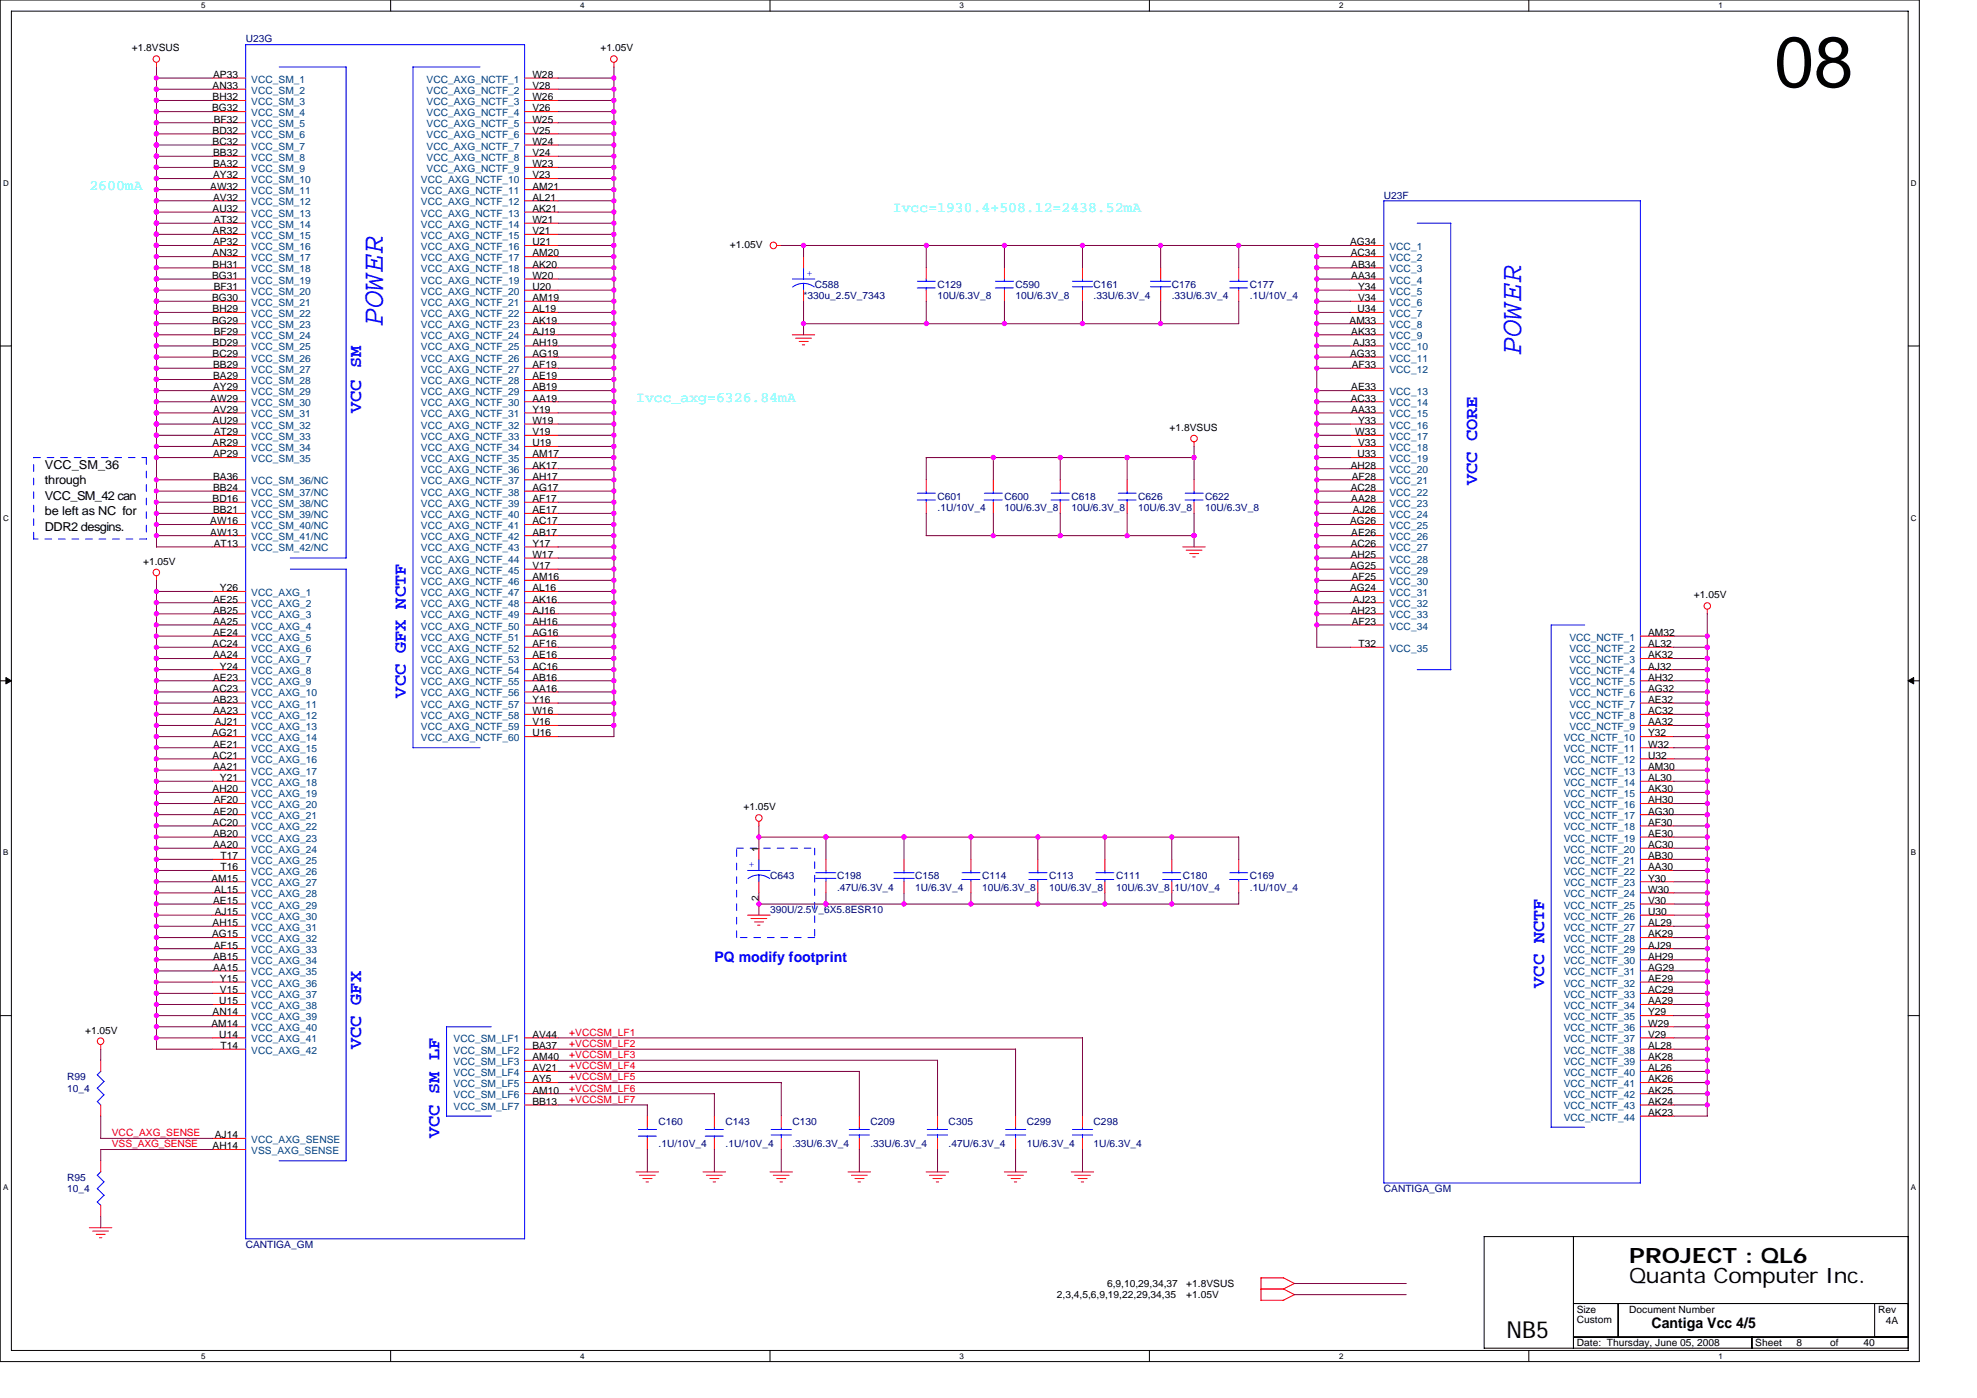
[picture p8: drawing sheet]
<svg xmlns="http://www.w3.org/2000/svg" width="297mm" height="210mm" viewBox="0 0 297 210" stroke-linecap="round" stroke-linejoin="round" font-family="sans-serif">
<defs><g id="words">
<text font-size="10.7" x="266.6" y="13.1">08</text>
<g font-size="4.5" fill="#00f">
<text x="57.5" y="48.9" transform="rotate(-90 57.5 48.9)">POWER</text>
<text x="228.5" y="53.3" transform="rotate(-90 228.5 53.3)">POWER</text>
</g>
<text font-size="3.5" x="226.4" y="200.9">NB5</text>
<g font-size="3.2">
<text x="244.8" y="189.8">PROJECT : QL6</text>
<text x="244.8" y="192.8">Quanta Computer Inc.</text>
</g>
<g font-size="2.7" fill="#00f">
<text x="54.3" y="62" transform="rotate(-90 54.3 62)">VCC SM</text>
<text x="221.9" y="72.9" transform="rotate(-90 221.9 72.9)">VCC CORE</text>
<text x="61" y="104.8" transform="rotate(-90 61 104.8)">VCC GFX NCTF</text>
<text x="232" y="148.4" transform="rotate(-90 232 148.4)">VCC NCTF</text>
<text x="54.3" y="157.6" transform="rotate(-90 54.3 157.6)">VCC GFX</text>
<text x="66" y="171" transform="rotate(-90 66 171)">VCC SM LF</text>
</g>
<g font-size="2.2" fill="#0ff">
<text x="13.4" y="28.6">2600mA</text>
<text x="134.2" y="31.9">Ivcc=1930.4+508.12=2438.52mA</text>
<text x="95.6" y="60.4">Ivcc_axg=6326.84mA</text>
</g>
<text font-size="2.2" fill="#00f" x="107.3" y="144.5">PQ modify footprint</text>
<text font-size="2.2" x="248.1" y="199.5">Cantiga Vcc 4/5</text>
<g font-size="1.8">
<text x="6.7" y="70.4">VCC_SM_36</text>
<text x="6.7" y="72.7">through</text>
<text x="6.7" y="75">VCC_SM_42 can</text>
<text x="6.7" y="77.4">be left as NC for</text>
<text x="6.7" y="79.7">DDR2 desgins.</text>
</g>
<g font-size="1.5">
<text x="19.8" y="7.7">+1.8VSUS</text>
<text x="32" y="11.7">AP33</text>
<text x="80" y="11.7">W28</text>
<text x="90.2" y="7.7">+1.05V</text>
<text x="31.9" y="16.7">BG32</text>
<text x="31.9" y="13.4">AN33</text>
<text x="31.9" y="15.1">BH32</text>
<text x="80" y="13.4">V28</text>
<text x="80" y="15.1">W26</text>
<text x="80" y="16.7">V26</text>
<text x="31.9" y="20.1">BD32</text>
<text x="31.9" y="21.8">BC32</text>
<text x="32" y="23.5">BB32</text>
<text x="32.1" y="18.4">BF32</text>
<text x="80" y="18.4">W25</text>
<text x="80" y="20.1">V25</text>
<text x="80" y="21.8">W24</text>
<text x="80" y="23.5">V24</text>
<text x="31.6" y="28.5">AW32</text>
<text x="32" y="26.8">AY32</text>
<text x="32" y="25.1">BA32</text>
<text x="80" y="26.8">V23</text>
<text x="80" y="28.5">AM21</text>
<text x="80" y="25.1">W23</text>
<text x="31.9" y="31.8">AU32</text>
<text x="31.9" y="35.2">AR32</text>
<text x="32" y="30.1">AV32</text>
<text x="32.1" y="33.5">AT32</text>
<text x="80" y="30.1">AL21</text>
<text x="80" y="31.8">AK21</text>
<text x="80" y="33.5">W21</text>
<text x="80" y="35.2">V21</text>
<text x="31.9" y="41.9">BG31</text>
<text x="31.9" y="38.5">AN32</text>
<text x="31.9" y="40.2">BH31</text>
<text x="32" y="36.9">AP32</text>
<text x="80" y="36.9">U21</text>
<text x="80" y="38.5">AM20</text>
<text x="80" y="40.2">AK20</text>
<text x="80" y="41.9">W20</text>
<text x="109.7" y="37.2">+1.05V</text>
<text x="202.9" y="36.9">AG34</text>
<text x="202.9" y="38.5">AC34</text>
<text x="203" y="40.2">AB34</text>
<text x="203" y="41.9">AA34</text>
<text x="31.9" y="45.2">BG30</text>
<text x="31.9" y="46.9">BH29</text>
<text x="32.1" y="43.6">BF31</text>
<text x="80" y="43.6">U20</text>
<text x="80" y="45.2">AM19</text>
<text x="80" y="46.9">AL19</text>
<text x="204" y="46.9">U34</text>
<text x="204" y="43.6">Y34</text>
<text x="204" y="45.2">V34</text>
<text x="31.9" y="48.6">BG29</text>
<text x="31.9" y="51.9">BD29</text>
<text x="31.9" y="53.6">BC29</text>
<text x="32.1" y="50.3">BF29</text>
<text x="80" y="48.6">AK19</text>
<text x="80" y="50.3">AJ19</text>
<text x="80" y="51.9">AH19</text>
<text x="80" y="53.6">AG19</text>
<text x="202.8" y="48.6">AM33</text>
<text x="202.9" y="53.6">AG33</text>
<text x="203" y="50.3">AK33</text>
<text x="203.3" y="51.9">AJ33</text>
<text x="32" y="55.3">BB29</text>
<text x="32" y="57">BA29</text>
<text x="32" y="58.7">AY29</text>
<text x="80" y="55.3">AF19</text>
<text x="80" y="57">AE19</text>
<text x="80" y="58.7">AB19</text>
<text x="203" y="58.7">AE33</text>
<text x="203.1" y="55.3">AF33</text>
<text x="31.6" y="60.3">AW29</text>
<text x="31.9" y="63.7">AU29</text>
<text x="32" y="62">AV29</text>
<text x="32.1" y="65.4">AT29</text>
<text x="80" y="60.3">AA19</text>
<text x="80" y="62">Y19</text>
<text x="80" y="63.7">W19</text>
<text x="80" y="65.4">V19</text>
<text x="175.7" y="64.7">+1.8VSUS</text>
<text x="202.9" y="60.3">AC33</text>
<text x="203" y="62">AA33</text>
<text x="203.6" y="65.4">W33</text>
<text x="204" y="63.7">Y33</text>
<text x="31.9" y="67">AR29</text>
<text x="32" y="68.7">AP29</text>
<text x="80" y="67">U19</text>
<text x="80" y="68.7">AM17</text>
<text x="80" y="70.4">AK17</text>
<text x="202.9" y="70.4">AH28</text>
<text x="204" y="68.7">U33</text>
<text x="204" y="67">V33</text>
<text x="31.9" y="75.4">BD16</text>
<text x="32" y="72.1">BA36</text>
<text x="32" y="73.7">BB24</text>
<text x="32" y="77.1">BB21</text>
<text x="80" y="72.1">AH17</text>
<text x="80" y="73.7">AG17</text>
<text x="80" y="75.4">AF17</text>
<text x="80" y="77.1">AE17</text>
<text x="202.9" y="73.7">AC28</text>
<text x="203" y="75.4">AA28</text>
<text x="203.1" y="72.1">AF28</text>
<text x="203.3" y="77.1">AJ26</text>
<text x="31.6" y="78.8">AW16</text>
<text x="31.6" y="80.4">AW13</text>
<text x="32.1" y="82.1">AT13</text>
<text x="80" y="78.8">AC17</text>
<text x="80" y="80.4">AB17</text>
<text x="80" y="82.1">Y17</text>
<text x="80" y="83.8">W17</text>
<text x="202.9" y="78.8">AG26</text>
<text x="202.9" y="82.1">AC26</text>
<text x="202.9" y="83.8">AH25</text>
<text x="203" y="80.4">AE26</text>
<text x="21.5" y="84.8">+1.05V</text>
<text x="33" y="88.8">Y26</text>
<text x="80" y="85.5">V17</text>
<text x="80" y="87.1">AM16</text>
<text x="80" y="88.8">AL16</text>
<text x="202.9" y="85.5">AG25</text>
<text x="202.9" y="88.8">AG24</text>
<text x="203.1" y="87.1">AF25</text>
<text x="254.5" y="89.9">+1.05V</text>
<text x="32" y="90.5">AE25</text>
<text x="32" y="92.2">AB25</text>
<text x="32" y="93.9">AA25</text>
<text x="32" y="95.5">AE24</text>
<text x="80" y="90.5">AK16</text>
<text x="80" y="92.2">AJ16</text>
<text x="80" y="93.9">AH16</text>
<text x="80" y="95.5">AG16</text>
<text x="202.9" y="92.2">AH23</text>
<text x="203.1" y="93.9">AF23</text>
<text x="203.3" y="90.5">AJ23</text>
<text x="247.6" y="95.5">AM32</text>
<text x="31.9" y="97.2">AC24</text>
<text x="32" y="98.9">AA24</text>
<text x="33" y="100.6">Y24</text>
<text x="80" y="97.2">AF16</text>
<text x="80" y="98.9">AE16</text>
<text x="80" y="100.6">AC16</text>
<text x="204.1" y="97.2">T32</text>
<text x="247.6" y="97.2">AL32</text>
<text x="247.6" y="98.9">AK32</text>
<text x="247.6" y="100.6">AJ32</text>
<text x="31.9" y="103.9">AC23</text>
<text x="32" y="102.2">AE23</text>
<text x="32" y="105.6">AB23</text>
<text x="32" y="107.3">AA23</text>
<text x="80" y="102.2">AB16</text>
<text x="80" y="103.9">AA16</text>
<text x="80" y="105.6">Y16</text>
<text x="80" y="107.3">W16</text>
<text x="247.6" y="102.2">AH32</text>
<text x="247.6" y="103.9">AG32</text>
<text x="247.6" y="105.6">AE32</text>
<text x="247.6" y="107.3">AC32</text>
<text x="31.9" y="110.6">AG21</text>
<text x="31.9" y="114">AC21</text>
<text x="32" y="112.3">AE21</text>
<text x="32.3" y="108.9">AJ21</text>
<text x="80" y="108.9">V16</text>
<text x="80" y="110.6">U16</text>
<text x="247.6" y="108.9">AA32</text>
<text x="247.6" y="110.6">Y32</text>
<text x="247.6" y="112.3">W32</text>
<text x="247.6" y="114">U32</text>
<text x="31.9" y="119">AH20</text>
<text x="32" y="115.7">AA21</text>
<text x="33" y="117.3">Y21</text>
<text x="247.6" y="115.7">AM30</text>
<text x="247.6" y="117.3">AL30</text>
<text x="247.6" y="119">AK30</text>
<text x="31.9" y="124">AC20</text>
<text x="32" y="122.3">AE20</text>
<text x="32" y="125.7">AB20</text>
<text x="32.1" y="120.7">AF20</text>
<text x="111.7" y="121.7">+1.05V</text>
<text x="247.6" y="122.3">AG30</text>
<text x="247.6" y="124">AF30</text>
<text x="247.6" y="125.7">AE30</text>
<text x="247.6" y="120.7">AH30</text>
<text x="32" y="127.4">AA20</text>
<text x="33.1" y="129.1">T17</text>
<text x="33.1" y="130.7">T16</text>
<text x="114" y="127.9" transform="rotate(-90 114 127.9)">1</text>
<text x="247.6" y="127.4">AC30</text>
<text x="247.6" y="129.1">AB30</text>
<text x="247.6" y="130.7">AA30</text>
<text x="31.8" y="132.4">AM15</text>
<text x="32" y="135.8">AE15</text>
<text x="32.2" y="134.1">AL15</text>
<text x="32.3" y="137.4">AJ15</text>
<text x="114" y="135.4" transform="rotate(-90 114 135.4)">2</text>
<text x="247.6" y="134.1">W30</text>
<text x="247.6" y="135.8">V30</text>
<text x="247.6" y="137.4">U30</text>
<text x="247.6" y="132.4">Y30</text>
<text x="31.9" y="140.8">AG15</text>
<text x="31.9" y="139.1">AH15</text>
<text x="32.1" y="142.5">AF15</text>
<text x="247.6" y="142.5">AJ29</text>
<text x="247.6" y="139.1">AL29</text>
<text x="247.6" y="140.8">AK29</text>
<text x="32" y="144.1">AB15</text>
<text x="32" y="145.8">AA15</text>
<text x="33" y="147.5">Y15</text>
<text x="33" y="149.2">V15</text>
<text x="247.6" y="144.1">AH29</text>
<text x="247.6" y="145.8">AG29</text>
<text x="247.6" y="147.5">AE29</text>
<text x="247.6" y="149.2">AC29</text>
<text x="12.8" y="155.2">+1.05V</text>
<text x="31.8" y="154.2">AM14</text>
<text x="31.9" y="152.5">AN14</text>
<text x="33" y="150.9">U15</text>
<text x="33" y="155.9">U14</text>
<text x="80" y="155.9">AV44</text>
<text x="247.6" y="150.9">AA29</text>
<text x="247.6" y="152.5">Y29</text>
<text x="247.6" y="154.2">W29</text>
<text x="247.6" y="155.9">V29</text>
<text x="33.1" y="157.6">T14</text>
<text x="80" y="157.6">BA37</text>
<text x="80" y="159.2">AM40</text>
<text x="80" y="160.9">AV21</text>
<text x="247.6" y="157.6">AL28</text>
<text x="247.6" y="159.2">AK28</text>
<text x="247.6" y="160.9">AL26</text>
<text x="80" y="162.6">AY5</text>
<text x="80" y="164.3">AM10</text>
<text x="80" y="165.9">BB13</text>
<text x="247.6" y="164.3">AK25</text>
<text x="247.6" y="162.6">AK26</text>
<text x="247.6" y="165.9">AK24</text>
<text x="247.6" y="167.6">AK23</text>
<text x="31.9" y="172.6">AH14</text>
<text x="32.3" y="171">AJ14</text>
<text x="158.8" y="195">2,3,4,5,6,9,19,22,29,34,35</text>
<text x="166.3" y="193.3">6,9,10,29,34,37</text>
<text x="178.2" y="195">+1.05V</text>
<text x="178.2" y="193.3">+1.8VSUS</text>
<text x="236.9" y="197.1">Size</text>
<text x="244.8" y="197.1">Document Number</text>
<text x="282.2" y="197.1">Rev</text>
<text x="236.9" y="202.2">Date: Thursday, June 05, 2008</text>
<text x="236.9" y="198.7">Custom</text>
<text x="263.7" y="202.2">Sheet</text>
<text x="269.9" y="202.2">8</text>
<text x="275" y="202.2">of</text>
<text x="280" y="202.2">40</text>
<text x="283.4" y="198.8">4A</text>
</g>
<g font-size="1.5" fill="#000080">
<text x="36.9" y="6.4">U23G</text>
<text x="207.9" y="29.8">U23F</text>
<text x="120.7" y="44.9">*330u_2.5V_7343</text>
<text x="122.4" y="43.3">C588</text>
<text x="140.9" y="43.3">C129</text>
<text x="140.9" y="44.9">10U/6.3V_8</text>
<text x="152.6" y="43.3">C590</text>
<text x="152.6" y="44.9">10U/6.3V_8</text>
<text x="164.3" y="43.3">C161</text>
<text x="164.3" y="44.9">.33U/6.3V_4</text>
<text x="176.1" y="43.3">C176</text>
<text x="176.1" y="44.9">.33U/6.3V_4</text>
<text x="187.8" y="43.3">C177</text>
<text x="187.8" y="44.9">.1U/10V_4</text>
<text x="140.9" y="75.1">C601</text>
<text x="140.9" y="76.8">.1U/10V_4</text>
<text x="150.9" y="75.1">C600</text>
<text x="150.9" y="76.8">10U/6.3V_8</text>
<text x="161" y="75.1">C618</text>
<text x="161" y="76.8">10U/6.3V_8</text>
<text x="171" y="75.1">C626</text>
<text x="171" y="76.8">10U/6.3V_8</text>
<text x="181.1" y="75.1">C622</text>
<text x="181.1" y="76.8">10U/6.3V_8</text>
<text x="115.7" y="132.1">C643</text>
<text x="115.7" y="137.1">390U/2.5V_6X5.8ESR10</text>
<text x="125.8" y="132.1">C198</text>
<text x="125.8" y="133.8">.47U/6.3V_4</text>
<text x="137.5" y="132.1">C158</text>
<text x="137.5" y="133.8">1U/6.3V_4</text>
<text x="147.5" y="132.1">C114</text>
<text x="147.5" y="133.8">10U/6.3V_8</text>
<text x="157.6" y="132.1">C113</text>
<text x="157.6" y="133.8">10U/6.3V_8</text>
<text x="167.7" y="132.1">C111</text>
<text x="167.7" y="133.8">10U/6.3V_8 .1U/10V_4</text>
<text x="177.7" y="132.1">C180</text>
<text x="187.8" y="132.1">C169</text>
<text x="187.8" y="133.8">.1U/10V_4</text>
<text x="10.1" y="162.3">R99</text>
<text x="10.1" y="164">10_4</text>
<text x="99" y="169">C160</text>
<text x="99" y="172.3">.1U/10V_4</text>
<text x="109" y="169">C143</text>
<text x="109" y="172.3">.1U/10V_4</text>
<text x="119.1" y="169">C130</text>
<text x="119.1" y="172.3">.33U/6.3V_4</text>
<text x="130.8" y="169">C209</text>
<text x="130.8" y="172.3">.33U/6.3V_4</text>
<text x="142.5" y="169">C305</text>
<text x="142.5" y="172.3">.47U/6.3V_4</text>
<text x="154.3" y="169">C299</text>
<text x="154.3" y="172.3">1U/6.3V_4</text>
<text x="164.3" y="169">C298</text>
<text x="164.3" y="172.3">1U/6.3V_4</text>
<text x="10.1" y="177.4">R95</text>
<text x="10.1" y="179">10_4</text>
<text x="207.9" y="179">CANTIGA_GM</text>
<text x="36.9" y="187.4">CANTIGA_GM</text>
</g>
<g font-size="1.5" fill="#004080">
<text x="37.8" y="14.1">VCC_SM_2</text>
<text x="37.8" y="15.8">VCC_SM_3</text>
<text x="37.8" y="17.4">VCC_SM_4</text>
<text x="37.8" y="12.4">VCC_SM_1</text>
<text x="64.1" y="14.1">VCC_AXG_NCTF_2</text>
<text x="64.1" y="15.8">VCC_AXG_NCTF_3</text>
<text x="64.1" y="17.4">VCC_AXG_NCTF_4</text>
<text x="64.1" y="12.4">VCC_AXG_NCTF_1</text>
<text x="37.8" y="20.8">VCC_SM_6</text>
<text x="37.8" y="22.5">VCC_SM_7</text>
<text x="37.8" y="19.1">VCC_SM_5</text>
<text x="64.1" y="19.1">VCC_AXG_NCTF_5</text>
<text x="64.1" y="20.8">VCC_AXG_NCTF_6</text>
<text x="64.1" y="22.5">VCC_AXG_NCTF_7</text>
<text x="37.8" y="27.5">VCC_SM_10</text>
<text x="37.8" y="24.2">VCC_SM_8</text>
<text x="37.8" y="25.8">VCC_SM_9</text>
<text x="37.8" y="29.2">VCC_SM_11</text>
<text x="63.2" y="27.5">VCC_AXG_NCTF_10</text>
<text x="63.2" y="29.2">VCC_AXG_NCTF_11</text>
<text x="64.1" y="24.2">VCC_AXG_NCTF_8</text>
<text x="64.1" y="25.8">VCC_AXG_NCTF_9</text>
<text x="37.8" y="30.8">VCC_SM_12</text>
<text x="37.8" y="32.5">VCC_SM_13</text>
<text x="37.8" y="34.2">VCC_SM_14</text>
<text x="37.8" y="35.9">VCC_SM_15</text>
<text x="63.2" y="30.8">VCC_AXG_NCTF_12</text>
<text x="63.2" y="32.5">VCC_AXG_NCTF_13</text>
<text x="63.2" y="34.2">VCC_AXG_NCTF_14</text>
<text x="63.2" y="35.9">VCC_AXG_NCTF_15</text>
<text x="37.8" y="37.6">VCC_SM_16</text>
<text x="37.8" y="39.2">VCC_SM_17</text>
<text x="37.8" y="40.9">VCC_SM_18</text>
<text x="63.2" y="37.6">VCC_AXG_NCTF_16</text>
<text x="63.2" y="39.2">VCC_AXG_NCTF_17</text>
<text x="63.2" y="40.9">VCC_AXG_NCTF_18</text>
<text x="208.8" y="37.6">VCC_1</text>
<text x="208.8" y="39.2">VCC_2</text>
<text x="208.8" y="40.9">VCC_3</text>
<text x="37.8" y="44.3">VCC_SM_20</text>
<text x="37.8" y="42.6">VCC_SM_19</text>
<text x="37.8" y="45.9">VCC_SM_21</text>
<text x="37.8" y="47.6">VCC_SM_22</text>
<text x="63.2" y="42.6">VCC_AXG_NCTF_19</text>
<text x="63.2" y="44.3">VCC_AXG_NCTF_20</text>
<text x="63.2" y="45.9">VCC_AXG_NCTF_21</text>
<text x="63.2" y="47.6">VCC_AXG_NCTF_22</text>
<text x="208.8" y="42.6">VCC_4</text>
<text x="208.8" y="44.3">VCC_5</text>
<text x="208.8" y="45.9">VCC_6</text>
<text x="208.8" y="47.6">VCC_7</text>
<text x="37.8" y="49.3">VCC_SM_23</text>
<text x="37.8" y="51">VCC_SM_24</text>
<text x="37.8" y="52.6">VCC_SM_25</text>
<text x="63.2" y="49.3">VCC_AXG_NCTF_23</text>
<text x="63.2" y="51">VCC_AXG_NCTF_24</text>
<text x="63.2" y="52.6">VCC_AXG_NCTF_25</text>
<text x="208.8" y="49.3">VCC_8</text>
<text x="208.8" y="51">VCC_9</text>
<text x="208.8" y="52.6">VCC_10</text>
<text x="37.8" y="54.3">VCC_SM_26</text>
<text x="37.8" y="56">VCC_SM_27</text>
<text x="37.8" y="57.7">VCC_SM_28</text>
<text x="37.8" y="59.4">VCC_SM_29</text>
<text x="63.2" y="54.3">VCC_AXG_NCTF_26</text>
<text x="63.2" y="56">VCC_AXG_NCTF_27</text>
<text x="63.2" y="57.7">VCC_AXG_NCTF_28</text>
<text x="63.2" y="59.4">VCC_AXG_NCTF_29</text>
<text x="208.8" y="54.3">VCC_11</text>
<text x="208.8" y="56">VCC_12</text>
<text x="208.8" y="59.4">VCC_13</text>
<text x="37.8" y="61">VCC_SM_30</text>
<text x="37.8" y="62.7">VCC_SM_31</text>
<text x="37.8" y="64.4">VCC_SM_32</text>
<text x="63.2" y="61">VCC_AXG_NCTF_30</text>
<text x="63.2" y="62.7">VCC_AXG_NCTF_31</text>
<text x="63.2" y="64.4">VCC_AXG_NCTF_32</text>
<text x="208.8" y="61">VCC_14</text>
<text x="208.8" y="62.7">VCC_15</text>
<text x="208.8" y="64.4">VCC_16</text>
<text x="37.8" y="66.1">VCC_SM_33</text>
<text x="37.8" y="67.7">VCC_SM_34</text>
<text x="37.8" y="69.4">VCC_SM_35</text>
<text x="63.2" y="66.1">VCC_AXG_NCTF_33</text>
<text x="63.2" y="67.7">VCC_AXG_NCTF_34</text>
<text x="63.2" y="69.4">VCC_AXG_NCTF_35</text>
<text x="63.2" y="71.1">VCC_AXG_NCTF_36</text>
<text x="208.8" y="66.1">VCC_17</text>
<text x="208.8" y="67.7">VCC_18</text>
<text x="208.8" y="69.4">VCC_19</text>
<text x="208.8" y="71.1">VCC_20</text>
<text x="37.8" y="72.8">VCC_SM_36/NC</text>
<text x="37.8" y="74.4">VCC_SM_37/NC</text>
<text x="37.8" y="76.1">VCC_SM_38/NC</text>
<text x="37.8" y="77.8">VCC_SM_39/NC</text>
<text x="63.2" y="72.8">VCC_AXG_NCTF_37</text>
<text x="63.2" y="74.4">VCC_AXG_NCTF_38</text>
<text x="63.2" y="76.1">VCC_AXG_NCTF_39</text>
<text x="63.2" y="77.8">VCC_AXG_NCTF_40</text>
<text x="208.8" y="72.8">VCC_21</text>
<text x="208.8" y="74.4">VCC_22</text>
<text x="208.8" y="76.1">VCC_23</text>
<text x="208.8" y="77.8">VCC_24</text>
<text x="37.8" y="79.5">VCC_SM_40/NC</text>
<text x="37.8" y="81.1">VCC_SM_41/NC</text>
<text x="37.8" y="82.8">VCC_SM_42/NC</text>
<text x="63.2" y="79.5">VCC_AXG_NCTF_41</text>
<text x="63.2" y="81.1">VCC_AXG_NCTF_42</text>
<text x="63.2" y="82.8">VCC_AXG_NCTF_43</text>
<text x="208.8" y="79.5">VCC_25</text>
<text x="208.8" y="81.1">VCC_26</text>
<text x="208.8" y="82.8">VCC_27</text>
<text x="37.8" y="89.5">VCC_AXG_1</text>
<text x="63.2" y="84.5">VCC_AXG_NCTF_44</text>
<text x="63.2" y="86.2">VCC_AXG_NCTF_45</text>
<text x="63.2" y="87.8">VCC_AXG_NCTF_46</text>
<text x="63.2" y="89.5">VCC_AXG_NCTF_47</text>
<text x="208.8" y="84.5">VCC_28</text>
<text x="208.8" y="86.2">VCC_29</text>
<text x="208.8" y="87.8">VCC_30</text>
<text x="208.8" y="89.5">VCC_31</text>
<text x="37.8" y="91.2">VCC_AXG_2</text>
<text x="37.8" y="92.9">VCC_AXG_3</text>
<text x="37.8" y="94.6">VCC_AXG_4</text>
<text x="63.2" y="91.2">VCC_AXG_NCTF_48</text>
<text x="63.2" y="92.9">VCC_AXG_NCTF_49</text>
<text x="63.2" y="94.6">VCC_AXG_NCTF_50</text>
<text x="208.8" y="91.2">VCC_32</text>
<text x="208.8" y="92.9">VCC_33</text>
<text x="208.8" y="94.6">VCC_34</text>
<text x="37.8" y="96.2">VCC_AXG_5</text>
<text x="37.8" y="97.9">VCC_AXG_6</text>
<text x="37.8" y="99.6">VCC_AXG_7</text>
<text x="37.8" y="101.3">VCC_AXG_8</text>
<text x="63.2" y="96.2">VCC_AXG_NCTF_51</text>
<text x="63.2" y="97.9">VCC_AXG_NCTF_52</text>
<text x="63.2" y="99.6">VCC_AXG_NCTF_53</text>
<text x="63.2" y="101.3">VCC_AXG_NCTF_54</text>
<text x="208.8" y="97.9">VCC_35</text>
<text x="235.8" y="96.2">VCC_NCTF_1</text>
<text x="235.8" y="97.9">VCC_NCTF_2</text>
<text x="235.8" y="99.6">VCC_NCTF_3</text>
<text x="235.8" y="101.3">VCC_NCTF_4</text>
<text x="37.8" y="102.9">VCC_AXG_9</text>
<text x="37.8" y="104.6">VCC_AXG_10</text>
<text x="37.8" y="106.3">VCC_AXG_11</text>
<text x="37.8" y="108">VCC_AXG_12</text>
<text x="63.2" y="102.9">VCC_AXG_NCTF_55</text>
<text x="63.2" y="104.6">VCC_AXG_NCTF_56</text>
<text x="63.2" y="106.3">VCC_AXG_NCTF_57</text>
<text x="63.2" y="108">VCC_AXG_NCTF_58</text>
<text x="235.8" y="102.9">VCC_NCTF_5</text>
<text x="235.8" y="104.6">VCC_NCTF_6</text>
<text x="235.8" y="106.3">VCC_NCTF_7</text>
<text x="235.8" y="108">VCC_NCTF_8</text>
<text x="37.8" y="109.6">VCC_AXG_13</text>
<text x="37.8" y="111.3">VCC_AXG_14</text>
<text x="37.8" y="113">VCC_AXG_15</text>
<text x="63.2" y="109.6">VCC_AXG_NCTF_59</text>
<text x="63.2" y="111.3">VCC_AXG_NCTF_60</text>
<text x="234.9" y="111.3">VCC_NCTF_10</text>
<text x="234.9" y="113">VCC_NCTF_11</text>
<text x="235.8" y="109.6">VCC_NCTF_9</text>
<text x="37.8" y="114.7">VCC_AXG_16</text>
<text x="37.8" y="116.4">VCC_AXG_17</text>
<text x="37.8" y="118">VCC_AXG_18</text>
<text x="37.8" y="119.7">VCC_AXG_19</text>
<text x="234.9" y="114.7">VCC_NCTF_12</text>
<text x="234.9" y="116.4">VCC_NCTF_13</text>
<text x="234.9" y="118">VCC_NCTF_14</text>
<text x="234.9" y="119.7">VCC_NCTF_15</text>
<text x="37.8" y="121.4">VCC_AXG_20</text>
<text x="37.8" y="123">VCC_AXG_21</text>
<text x="37.8" y="124.7">VCC_AXG_22</text>
<text x="234.9" y="123">VCC_NCTF_17</text>
<text x="234.9" y="124.7">VCC_NCTF_18</text>
<text x="234.9" y="121.4">VCC_NCTF_16</text>
<text x="37.8" y="126.4">VCC_AXG_23</text>
<text x="37.8" y="128.1">VCC_AXG_24</text>
<text x="37.8" y="129.8">VCC_AXG_25</text>
<text x="37.8" y="131.4">VCC_AXG_26</text>
<text x="234.9" y="128.1">VCC_NCTF_20</text>
<text x="234.9" y="126.4">VCC_NCTF_19</text>
<text x="234.9" y="129.8">VCC_NCTF_21</text>
<text x="234.9" y="131.4">VCC_NCTF_22</text>
<text x="37.8" y="133.1">VCC_AXG_27</text>
<text x="37.8" y="134.8">VCC_AXG_28</text>
<text x="37.8" y="136.5">VCC_AXG_29</text>
<text x="234.9" y="134.8">VCC_NCTF_24</text>
<text x="234.9" y="136.5">VCC_NCTF_25</text>
<text x="234.9" y="133.1">VCC_NCTF_23</text>
<text x="37.8" y="138.1">VCC_AXG_30</text>
<text x="37.8" y="139.8">VCC_AXG_31</text>
<text x="37.8" y="143.2">VCC_AXG_33</text>
<text x="37.8" y="141.5">VCC_AXG_32</text>
<text x="234.9" y="143.2">VCC_NCTF_29</text>
<text x="234.9" y="138.1">VCC_NCTF_26</text>
<text x="234.9" y="139.8">VCC_NCTF_27</text>
<text x="234.9" y="141.5">VCC_NCTF_28</text>
<text x="37.8" y="144.8">VCC_AXG_34</text>
<text x="37.8" y="146.5">VCC_AXG_35</text>
<text x="37.8" y="148.2">VCC_AXG_36</text>
<text x="37.8" y="149.9">VCC_AXG_37</text>
<text x="234.9" y="144.8">VCC_NCTF_30</text>
<text x="234.9" y="146.5">VCC_NCTF_31</text>
<text x="234.9" y="148.2">VCC_NCTF_32</text>
<text x="234.9" y="149.9">VCC_NCTF_33</text>
<text x="37.8" y="151.6">VCC_AXG_38</text>
<text x="37.8" y="153.2">VCC_AXG_39</text>
<text x="37.8" y="154.9">VCC_AXG_40</text>
<text x="234.9" y="151.6">VCC_NCTF_34</text>
<text x="234.9" y="153.2">VCC_NCTF_35</text>
<text x="234.9" y="154.9">VCC_NCTF_36</text>
<text x="37.8" y="156.6">VCC_AXG_41</text>
<text x="37.8" y="158.3">VCC_AXG_42</text>
<text x="68.2" y="156.6">VCC_SM_LF1</text>
<text x="68.2" y="158.3">VCC_SM_LF2</text>
<text x="68.2" y="159.9">VCC_SM_LF3</text>
<text x="68.2" y="161.6">VCC_SM_LF4</text>
<text x="234.9" y="158.3">VCC_NCTF_38</text>
<text x="234.9" y="159.9">VCC_NCTF_39</text>
<text x="234.9" y="161.6">VCC_NCTF_40</text>
<text x="234.9" y="156.6">VCC_NCTF_37</text>
<text x="68.2" y="163.3">VCC_SM_LF5</text>
<text x="68.2" y="165">VCC_SM_LF6</text>
<text x="68.2" y="166.6">VCC_SM_LF7</text>
<text x="234.9" y="165">VCC_NCTF_42</text>
<text x="234.9" y="163.3">VCC_NCTF_41</text>
<text x="234.9" y="166.6">VCC_NCTF_43</text>
<text x="37.8" y="171.7">VCC_AXG_SENSE</text>
<text x="37.8" y="173.3">VSS_AXG_SENSE</text>
<text x="234.9" y="168.3">VCC_NCTF_44</text>
</g>
<g font-size="1.5" fill="#00f">
<text x="121.2" y="41.4">+</text>
<text x="112.5" y="130.3">+</text>
</g>
<g font-size="1.5" fill="#f00">
<text x="85.5" y="155.6">+VCCSM_LF1</text>
<text x="85.5" y="157.2">+VCCSM_LF2</text>
<text x="85.5" y="160.6">+VCCSM_LF4</text>
<text x="85.5" y="158.9">+VCCSM_LF3</text>
<text x="85.5" y="162.3">+VCCSM_LF5</text>
<text x="85.5" y="165.6">+VCCSM_LF7</text>
<text x="85.5" y="164">+VCCSM_LF6</text>
<text x="16.8" y="170.7">VCC_AXG_SENSE</text>
<text x="16.8" y="172.3">VSS_AXG_SENSE</text>
</g>
<g font-size="1.2">
<text x="30.2" y="1.3">5</text>
<text x="87.2" y="1.3">4</text>
<text x="144.2" y="1.3">3</text>
<text x="201.2" y="1.3">2</text>
<text x="258.2" y="1.3">1</text>
<text x=".5" y="27.9">D</text>
<text x="287.1" y="27.9">D</text>
<text x=".5" y="78.2">C</text>
<text x="287.1" y="78.2">C</text>
<text x=".5" y="128.5">B</text>
<text x="287.1" y="128.5">B</text>
<text x=".5" y="178.8">A</text>
<text x="287.1" y="178.8">A</text>
<text x="30.2" y="204.1">5</text>
<text x="87.2" y="204.1">4</text>
<text x="144.2" y="204.1">3</text>
<text x="201.2" y="204.1">2</text>
<text x="258.2" y="204.1">1</text>
</g>
</g></defs>
<path d="M0 0h288.4v204.5h-288.4zM1.7 1.7h285v201.1h-285z" fill="none" stroke="#000" stroke-width=".15"/>
<g fill="#fff">
<path d="M30.2 .2h.7v1.3h-.7z"/>
<path d="M30.2 203h.7v1.4h-.7z"/>
</g>
<path d="M58.7 0v1.7M58.7 202.8v1.7" fill="none" stroke="#000" stroke-width=".15"/>
<g fill="#fff">
<path d="M87.2 .2h.6v1.3h-.6z"/>
<path d="M87.2 203h.6v1.4h-.6z"/>
</g>
<path d="M115.7 0v1.7M115.7 202.8v1.7" fill="none" stroke="#000" stroke-width=".15"/>
<g fill="#fff">
<path d="M144.2 .2h.6v1.3h-.6z"/>
<path d="M144.2 203h.6v1.4h-.6z"/>
</g>
<path d="M172.7 0v1.7M172.7 202.8v1.7" fill="none" stroke="#000" stroke-width=".15"/>
<g fill="#fff">
<path d="M201.2 .2h.6v1.3h-.6z"/>
<path d="M201.2 203h.6v1.4h-.6z"/>
</g>
<path d="M229.7 0v1.7M229.7 202.8v1.7" fill="none" stroke="#000" stroke-width=".15"/>
<g fill="#fff">
<path d="M258.2 .2h.6v1.3h-.6z"/>
<path d="M258.2 203h.6v1.4h-.6z"/>
<path d="M.5 26.8h.8v1.4h-.8z"/>
<path d="M287.1 26.8h.9v1.4h-.9z"/>
<path d="M.5 77.1h.8v1.3h-.8z"/>
<path d="M287.1 77.1h.9v1.3h-.9z"/>
</g>
<path d="M0 52h1.7M286.7 52h1.7" fill="none" stroke="#000" stroke-width=".15"/>
<g fill="#fff">
<path d="M.5 127.4h.7v1.3h-.7z"/>
<path d="M287.1 127.4h.8v1.3h-.8z"/>
</g>
<path d="M0 102.3h1.7M286.7 102.3h1.7" fill="none" stroke="#000" stroke-width=".15"/>
<path d="M.9 101.8l.8 .5-.8 .4zM286.7 102.3l.8-.5v.9z" fill="#000" stroke="#000" stroke-width=".15"/>
<g fill="#fff">
<path d="M.5 177.7h.7v1.3h-.7z"/>
<path d="M287.1 177.7h.8v1.3h-.8z"/>
</g>
<path d="M0 152.5h1.7M286.7 152.5h1.7M223 185.7h63.7v16.8h-63.7zM236.4 195.8h50.3M236.4 185.7v16.8M243.1 195.8v5M281.7 195.8v5M236.4 200.8h50.3M263.2 200.8v1.7" fill="none" stroke="#000" stroke-width=".15"/>
<path d="M5.1 68.7h16.9M22 68.7v12.3M5.1 81v-12.3M22 81h-16.9M110.7 127.4h11.7M122.4 127.4v13.4M110.7 140.8v-13.4M122.4 140.8h-11.7" fill="none" stroke="#00f" stroke-width=".15" stroke-dasharray="1 1 1 1 1 1 1 1"/>
<g fill="none" stroke="#f00" stroke-width=".15">
<path d="M23.5 9.4v.7M31.9 13.4h5M31.9 15.1h5M31.9 16.8h5M31.9 18.4h5M31.9 11.7h5M78.8 13.4h5.1M78.8 15.1h5.1M78.8 16.8h5.1M78.8 18.4h5.1M78.8 11.7h5.1M92.2 9.4v.7"/>
<path d="M31.9 36.9h5M31.9 38.5h5M31.9 26.8h5M31.9 20.1h5M31.9 21.8h5M31.9 23.5h5M31.9 25.1h5M31.9 28.5h5M31.9 30.2h5M31.9 31.9h5M31.9 33.5h5M31.9 35.2h5"/>
<path d="M78.8 36.9h5.1M78.8 38.5h5.1M78.8 26.8h5.1M78.8 20.1h5.1M78.8 21.8h5.1M78.8 23.5h5.1M78.8 25.1h5.1M78.8 28.5h5.1M78.8 30.2h5.1M78.8 31.9h5.1M78.8 33.5h5.1M78.8 35.2h5.1"/>
<path d="M116.7 36.9h.7M120.7 38.5v1.7M202.9 36.9h5M202.9 38.5h5M31.9 50.3h5M31.9 40.2h5M31.9 41.9h5M31.9 43.6h5M31.9 45.3h5M31.9 46.9h5M31.9 48.6h5M31.9 52h5"/>
<path d="M31.9 53.6h5M31.9 55.3h5M31.9 58.7h5M31.9 57h5M78.8 50.3h5.1M78.8 40.2h5.1M78.8 41.9h5.1M78.8 43.6h5.1M78.8 45.3h5.1M78.8 46.9h5.1M78.8 48.6h5.1M78.8 52h5.1"/>
<path d="M78.8 53.6h5.1M78.8 55.3h5.1M78.8 58.7h5.1M78.8 57h5.1M119 50.3h3.4M119.5 50.8h2.4M120.1 51.3h1.3M120.5 51.8h.4M120.7 43.6v1.7M139.2 40.2v1.7M139.2 43.6v1.7M150.9 40.2v1.7"/>
<path d="M150.9 43.6v1.7M162.6 40.2v1.7M162.6 43.6v1.7M174.4 40.2v1.7M174.4 43.6v1.7M186.1 40.2v1.7M186.1 43.6v1.7M202.9 50.3h5M202.9 40.2h5M202.9 41.9h5M202.9 43.6h5M202.9 45.3h5"/>
<path d="M202.9 46.9h5M202.9 48.6h5M202.9 52h5M202.9 53.6h5M202.9 55.3h5M202.9 58.7h5M31.9 60.3h5M31.9 62h5M31.9 63.7h5M31.9 65.4h5M31.9 67.1h5M31.9 68.7h5"/>
<path d="M31.9 72.1h5M31.9 73.8h5M31.9 75.4h5M31.9 77.1h5M31.9 78.8h5M78.8 60.3h5.1M78.8 62h5.1M78.8 63.7h5.1M78.8 65.4h5.1M78.8 67.1h5.1M78.8 68.7h5.1M78.8 70.4h5.1"/>
<path d="M78.8 72.1h5.1M78.8 73.8h5.1M78.8 75.4h5.1M78.8 77.1h5.1M78.8 78.8h5.1M139.2 72.1v1.7M139.2 75.4v1.7M149.2 72.1v1.7M149.2 75.4v1.7M159.3 72.1v1.7M159.3 75.4v1.7M169.4 72.1v1.7"/>
<path d="M169.4 75.4v1.7M179.4 66.4v.7M179.4 72.1v1.7M179.4 75.4v1.7M202.9 60.3h5M202.9 62h5M202.9 63.7h5M202.9 65.4h5M202.9 67.1h5M202.9 68.7h5M202.9 70.4h5M202.9 72.1h5"/>
<path d="M202.9 73.8h5M202.9 75.4h5M202.9 77.1h5M202.9 78.8h5M23.5 86.5v.7M31.9 82.1h5M31.9 95.5h5M31.9 97.2h5M31.9 98.9h5M31.9 80.5h5M31.9 88.8h5M31.9 90.5h5"/>
<path d="M31.9 92.2h5M31.9 93.9h5M78.8 82.1h5.1M78.8 95.5h5.1M78.8 97.2h5.1M78.8 98.9h5.1M78.8 80.5h5.1M78.8 83.8h5.1M78.8 85.5h5.1M78.8 87.2h5.1M78.8 88.8h5.1M78.8 90.5h5.1"/>
<path d="M78.8 92.2h5.1M78.8 93.9h5.1M177.7 82.1h3.4M178.2 82.6h2.4M178.7 83.1h1.4M179.2 83.7h.4M202.9 82.1h5M202.9 97.2h5M202.9 80.5h5M202.9 83.8h5M202.9 85.5h5M202.9 87.2h5"/>
<path d="M202.9 88.8h5M202.9 90.5h5M202.9 92.2h5M202.9 93.9h5M246.5 95.5h5M246.5 97.2h5M246.5 98.9h5M256.5 91.5v.7M31.9 109h5M31.9 110.6h5M31.9 112.3h5M31.9 114h5"/>
<path d="M31.9 115.7h5M31.9 117.3h5M31.9 119h5M31.9 100.6h5M31.9 102.3h5M31.9 103.9h5M31.9 105.6h5M31.9 107.3h5M78.8 109h5.1M78.8 110.6h5.1M78.8 100.6h5.1M78.8 102.3h5.1"/>
<path d="M78.8 103.9h5.1M78.8 105.6h5.1M78.8 107.3h5.1M246.5 109h5M246.5 110.6h5M246.5 112.3h5M246.5 114h5M246.5 115.7h5M246.5 117.3h5M246.5 119h5M246.5 100.6h5M246.5 102.3h5"/>
<path d="M246.5 103.9h5M246.5 105.6h5M246.5 107.3h5M31.9 137.5h5M31.9 127.4h5M31.9 122.4h5M31.9 124.1h5M31.9 125.7h5M31.9 134.1h5M31.9 135.8h5M31.9 139.1h5M31.9 120.7h5"/>
<path d="M31.9 129.1h5M31.9 130.7h5M31.9 132.4h5M112.3 137.5h3.4M112.8 138h2.4M113.4 138.5h1.3M113.8 139h.4M114 123.4v.7M114 127.4v1.7M114 132.4v1.7M124.1 129.1v1.6M124.1 132.4v1.7"/>
<path d="M135.8 129.1v1.6M135.8 132.4v1.7M145.9 129.1v1.6M145.9 132.4v1.7M155.9 129.1v1.6M155.9 132.4v1.7M166 129.1v1.6M166 132.4v1.7M176.1 129.1v1.6M176.1 132.4v1.7M186.1 129.1v1.6M186.1 132.4v1.7"/>
<path d="M246.5 137.5h5M246.5 127.4h5M246.5 122.4h5M246.5 124.1h5M246.5 125.7h5M246.5 134.1h5M246.5 135.8h5M246.5 139.1h5M246.5 120.7h5M246.5 129.1h5M246.5 130.7h5M246.5 132.4h5"/>
<path d="M15.1 156.9v.7M15.1 159.3v1.6M31.9 142.5h5M31.9 144.2h5M31.9 145.8h5M31.9 147.5h5M31.9 157.6h5M31.9 149.2h5M31.9 150.9h5M31.9 152.5h5M31.9 154.2h5M31.9 155.9h5"/>
<path d="M31.9 140.8h5M78.8 157.6h5.1M78.8 159.3h5.1M78.8 155.9h5.1M246.5 142.5h5M246.5 144.2h5M246.5 145.8h5M246.5 147.5h5M246.5 157.6h5M246.5 159.3h5M246.5 149.2h5M246.5 150.9h5"/>
<path d="M246.5 152.5h5M246.5 154.2h5M246.5 155.9h5M246.5 140.8h5M15.1 166v1.6M15.1 174.3v1.7M31.9 171h5M31.9 172.7h5M78.8 164.3h5.1M78.8 160.9h5.1M78.8 162.6h5.1M78.8 166h5.1"/>
<path d="M95.6 176h3.4M96.1 176.5h2.3M96.6 177h1.4M97.1 177.5h.3M97.3 167.6v1.7M97.3 171v1.7M105.6 176h3.4M106.1 176.5h2.4M106.7 177h1.3M107.1 177.5h.4M107.3 167.6v1.7M107.3 171v1.7"/>
<path d="M115.7 176h3.4M116.2 176.5h2.4M116.7 177h1.4M117.2 177.5h.4M117.4 167.6v1.7M117.4 171v1.7M127.4 176h3.4M127.9 176.5h2.4M128.5 177h1.3M128.9 177.5h.4M129.1 167.6v1.7M129.1 171v1.7"/>
<path d="M139.1 176h3.4M139.7 176.5h2.3M140.2 177h1.3M140.7 177.5h.3M140.9 167.6v1.7M140.9 171v1.7M150.9 176h3.4M151.4 176.5h2.4M151.9 177h1.4M152.4 177.5h.4M152.6 167.6v1.7M152.6 171v1.7"/>
<path d="M160.9 176h3.4M161.5 176.5h2.3M162 177h1.3M162.5 177.5h.3M162.6 167.6v1.7M162.6 171v1.7M246.5 164.3h5M246.5 160.9h5M246.5 162.6h5M246.5 166h5M246.5 167.6h5M13.4 184.4h3.4"/>
<path d="M13.9 184.9h2.4M14.5 185.4h1.3M14.9 185.9h.4M15.1 181v1.7M189.4 191.9h3.4M189.5 191.9v3.4h3.3l1.7-.9M192.8 193.6l1.7 .9M192.8 191.9l1.7 .9M194.5 192.8l-1.7 .8h-3.4"/>
<circle cx="23.5" cy="8.9" r=".49"/>
<circle cx="92.2" cy="8.9" r=".49"/>
<circle cx="116.2" cy="36.9" r=".49"/>
<circle cx="179.4" cy="65.9" r=".49"/>
<circle cx="23.5" cy="86" r=".49"/>
<circle cx="256.5" cy="91" r=".49"/>
<circle cx="114" cy="122.9" r=".49"/>
<circle cx="15.1" cy="156.4" r=".49"/>
</g>
<g fill="none" stroke="#00f" stroke-width=".15">
<path d="M36.9 6.7h41.9v179.4h-41.9zM41.9 10.1h10.1M52 10.1v73.7h-8.4M72.1 10.1h-10.1l.1 102.2M207.9 30.2h38.6v147.5h-38.6zM212.9 33.5h5.1M218 33.5v67.1M119.1 41.9h3.3M120.7 42.6a2.76 2.76 0 0 1 1.6 .5M120.7 42.6l-1 .2-.6 .3M120.7 40.2v1.7M120.7 42.6v1"/>
<path d="M137.8 43.2h2.7M137.8 42.2h2.7M139.2 41.9v.4M139.2 43.2v.4M149.5 43.2h2.7M149.6 42.2h2.7M150.9 41.9v.4M150.9 43.2v.4M161.1 42.2h3M161.1 43.1h3M162.6 41.9v.4M162.6 43.1v.5"/>
<path d="M172.8 42.2h3.1M172.8 43.1h3.1M174.4 41.9v.4M174.4 43.1v.5M184.8 43.2h2.6M184.8 42.2h2.7M186.1 41.9v.4M186.1 43.2v.4M137.8 75.1h2.7M137.8 74.1h2.7M139.2 73.8v.3M139.2 75.1v.3"/>
<path d="M147.9 75.1h2.7M147.9 74.1h2.7M149.2 73.8v.3M149.2 75.1v.3M157.9 75.1h2.7M157.9 74.1h2.8M159.3 73.8v.3M159.3 75.1v.3M168 75.1h2.7M168 74.1h2.7M169.4 73.8v.3M169.4 75.1v.3"/>
<path d="M178.1 75.1h2.7M178.1 74.1h2.7M179.4 73.8v.3M179.4 75.1v.3M43.6 85.5h8.4M52 85.5v88.9l-10.1-.1M238.1 93.9h-5v75.4M62.1 112.3h10M212.9 100.6h5.1M112.3 130.7h3.4M112.4 132a2.55 2.55 0 0 1 1.6-.6l.7 .1 1 .5M114 129.1v1.7"/>
<path d="M114 131.4v1.1M122.6 131.1h3M122.6 131.9h3M124.1 130.7v.4M124.1 131.9v.5M134.3 131.1h3M134.3 131.9h3M135.8 130.7v.4M135.8 131.9v.5M144.5 132.1h2.7M144.5 131.1h2.8M145.9 130.7v.4"/>
<path d="M145.9 132.1v.3M154.6 132.1h2.7M154.6 131.1h2.7M155.9 130.7v.4M155.9 132.1v.3M164.6 132.1h2.7M164.7 131.1h2.7M166 130.7v.4M166 132.1v.3M174.7 132.1h2.7M174.7 131.1h2.7M176.1 130.7v.4"/>
<path d="M176.1 132.1v.3M184.8 132.1h2.6M184.8 131.1h2.7M186.1 130.7v.4M186.1 132.1v.3M73.8 154.2h-6.7v13.5M14.6 176.5l1 1-1 1 1 1M14.6 165.4l.5 .6M14.6 161.4l1 1-1 1 1 1M15.2 176l-.6 .5M15.2 160.9l-.6 .5M15.6 179.5l-1 1.1"/>
<path d="M15.6 164.4l-1 1.1M67.1 167.6h6.7M95.9 170.6h2.7M95.9 169.7h2.7M97.3 169.3v.4M97.3 170.6v.4M106 170.6h2.7M106 169.7h2.7M107.3 169.3v.4M107.3 170.6v.4M115.9 170.5h3M115.9 169.7h3"/>
<path d="M117.4 169.3v.4M117.4 170.5v.5M127.6 170.5h3M127.6 169.7h3M129.1 169.3v.4M129.1 170.5v.5M139.3 170.5h3.1M139.3 169.7h3.1M140.9 169.3v.4M140.9 170.5v.5M151.1 170.5h3M151.1 169.7h3"/>
<path d="M152.6 169.3v.4M152.6 170.5v.5M161.1 170.5h3.1M161.1 169.7h3.1M162.6 169.3v.4M162.6 170.5v.5M233 169.3h5.1M14.6 180.5l.5 .5"/>
</g>
<g fill="none" stroke="#800040" stroke-width=".15">
<path d="M23.5 11.7h8.4M23.5 13.4h8.4M23.5 15.1h8.4M23.5 16.8h8.4M23.5 18.4h8.4M23.5 10v72.2M83.8 11.7h8.4M83.8 13.4h8.4M83.8 15.1h8.4M83.8 16.8h8.4M83.8 18.4h8.4M92.2 10v100.6h-8.4"/>
<path d="M23.5 20.1h8.4M23.5 21.8h8.4M23.5 23.5h8.4M23.5 25.1h8.4M23.5 26.8h8.4M23.5 30.2h8.4M23.5 28.5h8.4M23.5 36.9h8.4M23.5 35.2h8.4M23.5 33.5h8.4M23.5 31.9h8.4M23.5 38.5h8.4"/>
<path d="M83.8 20.1h8.4M83.8 21.8h8.4M83.8 23.5h8.4M83.8 25.1h8.4M83.8 26.8h8.4M83.8 30.2h8.4M83.8 28.5h8.4M83.8 36.9h8.4M83.8 35.2h8.4M83.8 33.5h8.4M83.8 31.9h8.4M83.8 38.5h8.4"/>
<path d="M117.4 36.9h85.5M120.7 36.9v1.6M139.2 36.9v3.3M150.9 36.9v3.3M162.6 36.9v3.3M174.4 36.9v3.3M186.1 36.9v3.3M197.8 38.5h5.1M197.8 36.9v60.3h5.1M23.5 40.2h8.4M23.5 43.6h8.4M23.5 41.9h8.4"/>
<path d="M23.5 45.3h8.4M23.5 52h8.4M23.5 50.3h8.4M23.5 48.6h8.4M23.5 46.9h8.4M23.5 53.6h8.4M23.5 58.7h8.4M23.5 57h8.4M23.5 55.3h8.4M83.8 40.2h8.4M83.8 43.6h8.4M83.8 41.9h8.4"/>
<path d="M83.8 45.3h8.4M83.8 52h8.4M83.8 50.3h8.4M83.8 48.6h8.4M83.8 46.9h8.4M83.8 53.6h8.4M83.8 58.7h8.4M83.8 57h8.4M83.8 55.3h8.4M120.7 45.2v5.1M139.2 45.2v3.4M150.9 45.2v3.4"/>
<path d="M162.6 45.2v3.4M174.4 45.2v3.4M186.1 45.2v3.4h-65.4M197.8 40.2h5.1M197.8 43.6h5.1M197.8 41.9h5.1M197.8 45.3h5.1M197.8 52h5.1M197.8 50.3h5.1M197.8 48.6h5.1M197.8 46.9h5.1M197.8 53.6h5.1"/>
<path d="M197.8 58.7h5.1M197.8 55.3h5.1M23.5 68.7h8.4M23.5 65.4h8.4M23.5 63.7h8.4M23.5 62h8.4M23.5 60.3h8.4M23.5 67.1h8.4M23.5 72.1h8.4M23.5 73.8h8.4M23.5 77.1h8.4M23.5 75.4h8.4"/>
<path d="M23.5 78.8h8.4M83.8 68.7h8.4M83.8 65.4h8.4M83.8 63.7h8.4M83.8 62h8.4M83.8 60.3h8.4M83.8 67.1h8.4M83.8 72.1h8.4M83.8 73.8h8.4M83.8 77.1h8.4M83.8 78.8h8.4M83.8 75.4h8.4"/>
<path d="M83.8 70.4h8.4M139.1 68.7h40.3M139.2 68.7v3.4M139.2 77.1v3.4M149.2 68.7v3.4M149.2 77.1v3.4M159.3 68.7v3.4M159.3 77.1v3.4M169.4 68.7v3.4M169.4 77.1v3.4M179.4 67v5.1M179.4 77.1v5"/>
<path d="M197.8 68.7h5.1M197.8 65.4h5.1M197.8 63.7h5.1M197.8 62h5.1M197.8 60.3h5.1M197.8 67.1h5.1M197.8 72.1h5.1M197.8 73.8h5.1M197.8 77.1h5.1M197.8 78.8h5.1M197.8 75.4h5.1M197.8 70.4h5.1"/>
<path d="M23.5 90.5h8.4M23.5 92.2h8.4M23.5 95.5h8.4M23.5 97.2h8.4M23.5 98.9h8.4M23.5 93.9h8.4M23.5 80.5h8.4M23.5 87.1v70.5M23.5 88.8h8.4M23.5 82.1h8.4M83.8 90.5h8.4M83.8 92.2h8.4"/>
<path d="M83.8 95.5h8.4M83.8 97.2h8.4M83.8 98.9h8.4M83.8 93.9h8.4M83.8 80.5h8.4M83.8 83.8h8.4M83.8 85.5h8.4M83.8 88.8h8.4M83.8 87.2h8.4M83.8 82.1h8.4M139.1 80.5h40.3M197.8 90.5h5.1"/>
<path d="M197.8 92.2h5.1M197.8 93.9h5.1M197.8 80.5h5.1M197.8 83.8h5.1M197.8 85.5h5.1M197.8 88.8h5.1M197.8 87.2h5.1M197.8 82.1h5.1M251.5 95.5h5M251.5 97.2h5M251.5 98.9h5M256.5 92.2v75.4h-5"/>
<path d="M23.5 102.3h8.4M23.5 103.9h8.4M23.5 107.3h8.4M23.5 109h8.4M23.5 110.6h8.4M23.5 105.6h8.4M23.5 100.6h8.4M23.5 114h8.4M23.5 115.7h8.4M23.5 119h8.4M23.5 117.3h8.4M23.5 112.3h8.4"/>
<path d="M83.8 102.3h8.4M83.8 103.9h8.4M83.8 107.3h8.4M83.8 109h8.4M83.8 105.6h8.4M83.8 100.6h8.4M251.5 102.3h5M251.5 103.9h5M251.5 107.3h5M251.5 109h5M251.5 110.6h5M251.5 105.6h5"/>
<path d="M251.5 100.6h5M251.5 114h5M251.5 115.7h5M251.5 119h5M251.5 117.3h5M251.5 112.3h5M23.5 120.7h8.4M23.5 122.4h8.4M23.5 125.7h8.4M23.5 127.4h8.4M23.5 130.7h8.4M23.5 132.4h8.4"/>
<path d="M23.5 134.1h8.4M23.5 129.1h8.4M23.5 124.1h8.4M23.5 137.5h8.4M23.5 139.1h8.4M23.5 135.8h8.4M114 125.7h72.1v3.4M114 124v3.4M114 134.1v3.4M124.1 125.7v3.4M124.1 134.1v1.7M135.8 125.7v3.4"/>
<path d="M135.8 134.1v1.7M145.9 125.7v3.4M145.9 134.1v1.7M155.9 125.7v3.4M155.9 134.1v1.7M166 125.7v3.4M166 134.1v1.7M176.1 125.7v3.4M176.1 134.1v1.7M186.1 134.1v1.7h-72.1M251.5 120.7h5M251.5 122.4h5"/>
<path d="M251.5 125.7h5M251.5 127.4h5M251.5 130.7h5M251.5 132.4h5M251.5 134.1h5M251.5 129.1h5M251.5 124.1h5M251.5 137.5h5M251.5 139.1h5M251.5 135.8h5M15.1 157.6v1.7M23.5 157.6h8.4"/>
<path d="M23.5 155.9h8.4M23.5 142.5h8.4M23.5 144.2h8.4M23.5 145.8h8.4M23.5 140.8h8.4M23.5 149.2h8.4M23.5 150.9h8.4M23.5 154.2h8.4M23.5 152.5h8.4M23.5 147.5h8.4M83.8 157.6h68.8v10M83.8 155.9h78.8v11.7"/>
<path d="M83.8 159.3h57.1M140.9 159.2v8.4M251.5 157.6h5M251.5 155.9h5M251.5 159.3h5M251.5 142.5h5M251.5 144.2h5M251.5 145.8h5M251.5 140.8h5M251.5 149.2h5M251.5 150.9h5M251.5 154.2h5"/>
<path d="M251.5 152.5h5M251.5 147.5h5M15.1 171h16.8M15.1 172.7h16.8M15.1 167.6v3.4M15.1 172.7v1.7M83.8 164.3h23.5v3.3M83.8 162.6h33.6M83.8 160.9h45.3v6.7M83.8 166h13.5M97.3 165.9v1.7M97.3 172.6v3.4"/>
<path d="M107.3 172.6v3.4M117.4 162.6v5M117.4 172.6v3.4M129.1 172.6v3.4M140.9 172.6v3.4M152.6 172.6v3.4M162.6 172.6v3.4M251.5 162.6h5M251.5 160.9h5M251.5 166h5M251.5 164.3h5M15.1 182.7v1.7"/>
<path d="M194.5 194.5h16.8M194.5 192.8h16.8"/>
</g>
<g fill="#f0f" stroke="#f0f" stroke-width=".15">
<circle cx="23.5" cy="67" r=".32"/>
<circle cx="23.5" cy="13.4" r=".32"/>
<circle cx="23.5" cy="11.7" r=".32"/>
<circle cx="23.5" cy="21.8" r=".32"/>
<circle cx="23.5" cy="23.5" r=".32"/>
<circle cx="23.5" cy="25.1" r=".32"/>
<circle cx="23.5" cy="36.9" r=".32"/>
<circle cx="23.5" cy="35.2" r=".32"/>
<circle cx="23.5" cy="33.5" r=".32"/>
<circle cx="23.5" cy="31.8" r=".32"/>
<circle cx="23.5" cy="43.6" r=".32"/>
<circle cx="23.5" cy="45.2" r=".32"/>
<circle cx="23.5" cy="50.3" r=".32"/>
<circle cx="23.5" cy="48.6" r=".32"/>
<circle cx="23.5" cy="63.7" r=".32"/>
<circle cx="23.5" cy="62" r=".32"/>
<circle cx="23.5" cy="58.7" r=".32"/>
<circle cx="23.5" cy="57" r=".32"/>
<circle cx="23.5" cy="30.2" r=".32"/>
<circle cx="23.5" cy="40.2" r=".32"/>
<circle cx="23.5" cy="38.5" r=".32"/>
<circle cx="23.5" cy="52" r=".32"/>
<circle cx="23.5" cy="55.3" r=".32"/>
<circle cx="23.5" cy="53.6" r=".32"/>
<circle cx="23.5" cy="60.3" r=".32"/>
<circle cx="23.5" cy="65.4" r=".32"/>
<circle cx="23.5" cy="41.9" r=".32"/>
<circle cx="23.5" cy="46.9" r=".32"/>
<circle cx="23.5" cy="28.5" r=".32"/>
<circle cx="23.5" cy="26.8" r=".32"/>
<circle cx="23.5" cy="15.1" r=".32"/>
<circle cx="23.5" cy="20.1" r=".32"/>
<circle cx="23.5" cy="16.8" r=".32"/>
<circle cx="23.5" cy="18.4" r=".32"/>
<circle cx="23.5" cy="90.5" r=".32"/>
<circle cx="23.5" cy="92.2" r=".32"/>
<circle cx="23.5" cy="95.5" r=".32"/>
<circle cx="23.5" cy="97.2" r=".32"/>
<circle cx="23.5" cy="98.9" r=".32"/>
<circle cx="23.5" cy="93.9" r=".32"/>
<circle cx="23.5" cy="107.3" r=".32"/>
<circle cx="23.5" cy="109" r=".32"/>
<circle cx="23.5" cy="110.6" r=".32"/>
<circle cx="23.5" cy="105.6" r=".32"/>
<circle cx="23.5" cy="114" r=".32"/>
<circle cx="23.5" cy="115.7" r=".32"/>
<circle cx="23.5" cy="119" r=".32"/>
<circle cx="23.5" cy="120.7" r=".32"/>
<circle cx="23.5" cy="122.4" r=".32"/>
<circle cx="23.5" cy="117.3" r=".32"/>
<circle cx="23.5" cy="130.7" r=".32"/>
<circle cx="23.5" cy="132.4" r=".32"/>
<circle cx="23.5" cy="129.1" r=".32"/>
<circle cx="23.5" cy="124" r=".32"/>
<circle cx="23.5" cy="137.4" r=".32"/>
<circle cx="23.5" cy="139.1" r=".32"/>
<circle cx="23.5" cy="142.5" r=".32"/>
<circle cx="23.5" cy="145.8" r=".32"/>
<circle cx="23.5" cy="140.8" r=".32"/>
<circle cx="23.5" cy="135.8" r=".32"/>
<circle cx="23.5" cy="149.2" r=".32"/>
<circle cx="23.5" cy="154.2" r=".32"/>
<circle cx="23.5" cy="155.9" r=".32"/>
<circle cx="92.2" cy="20.1" r=".33"/>
<circle cx="92.2" cy="33.5" r=".33"/>
<circle cx="92.2" cy="28.5" r=".33"/>
<circle cx="92.2" cy="45.2" r=".33"/>
<circle cx="92.2" cy="55.3" r=".33"/>
<circle cx="92.2" cy="60.3" r=".33"/>
<circle cx="92.2" cy="67" r=".33"/>
<circle cx="92.2" cy="58.7" r=".33"/>
<circle cx="92.2" cy="72.1" r=".33"/>
<circle cx="92.2" cy="80.5" r=".33"/>
<circle cx="92.2" cy="83.8" r=".33"/>
<circle cx="92.2" cy="85.5" r=".33"/>
<circle cx="92.2" cy="88.8" r=".33"/>
<circle cx="92.2" cy="90.5" r=".33"/>
<circle cx="92.2" cy="82.1" r=".33"/>
<circle cx="92.2" cy="93.9" r=".33"/>
<circle cx="92.2" cy="107.3" r=".33"/>
<circle cx="92.2" cy="109" r=".33"/>
<circle cx="92.2" cy="105.6" r=".33"/>
<circle cx="23.5" cy="127.4" r=".32"/>
<circle cx="23.5" cy="112.3" r=".32"/>
<circle cx="23.5" cy="100.6" r=".32"/>
<circle cx="23.5" cy="103.9" r=".32"/>
<circle cx="23.5" cy="134.1" r=".32"/>
<circle cx="23.5" cy="152.5" r=".32"/>
<circle cx="23.5" cy="144.2" r=".32"/>
<circle cx="23.5" cy="147.5" r=".32"/>
<circle cx="92.2" cy="38.5" r=".33"/>
<circle cx="92.2" cy="25.1" r=".33"/>
<circle cx="92.2" cy="102.2" r=".33"/>
<circle cx="92.2" cy="26.8" r=".33"/>
<circle cx="92.2" cy="103.9" r=".33"/>
<circle cx="92.2" cy="98.9" r=".33"/>
<circle cx="92.2" cy="95.5" r=".33"/>
<circle cx="92.2" cy="52" r=".33"/>
<circle cx="92.2" cy="36.9" r=".33"/>
<circle cx="92.2" cy="87.2" r=".33"/>
<circle cx="92.2" cy="68.7" r=".33"/>
<circle cx="92.2" cy="77.1" r=".33"/>
<circle cx="92.2" cy="57" r=".33"/>
<circle cx="92.2" cy="50.3" r=".33"/>
<circle cx="92.2" cy="46.9" r=".33"/>
<circle cx="92.2" cy="73.7" r=".33"/>
<circle cx="92.2" cy="30.2" r=".33"/>
<circle cx="92.2" cy="11.7" r=".33"/>
<circle cx="92.2" cy="70.4" r=".33"/>
<circle cx="92.2" cy="62" r=".33"/>
<circle cx="92.2" cy="16.8" r=".33"/>
<circle cx="92.2" cy="15.1" r=".33"/>
<circle cx="92.2" cy="48.6" r=".33"/>
<circle cx="92.2" cy="100.6" r=".33"/>
<circle cx="92.2" cy="53.6" r=".33"/>
<circle cx="92.2" cy="35.2" r=".33"/>
<circle cx="92.2" cy="78.8" r=".33"/>
<circle cx="92.2" cy="43.6" r=".33"/>
<circle cx="92.2" cy="75.4" r=".33"/>
<circle cx="92.2" cy="41.9" r=".33"/>
<circle cx="92.2" cy="65.4" r=".33"/>
<circle cx="92.2" cy="63.7" r=".33"/>
<circle cx="92.2" cy="40.2" r=".33"/>
<circle cx="92.2" cy="21.8" r=".33"/>
<circle cx="92.2" cy="23.5" r=".33"/>
<circle cx="92.2" cy="18.4" r=".33"/>
<circle cx="92.2" cy="92.2" r=".33"/>
<circle cx="92.2" cy="97.2" r=".33"/>
<circle cx="92.2" cy="31.8" r=".33"/>
<circle cx="92.2" cy="13.4" r=".33"/>
<circle cx="256.5" cy="165.9" r=".32"/>
<circle cx="256.5" cy="164.3" r=".32"/>
<circle cx="256.5" cy="162.6" r=".33"/>
<circle cx="256.5" cy="160.9" r=".33"/>
<circle cx="256.5" cy="159.2" r=".33"/>
<circle cx="256.5" cy="157.6" r=".32"/>
<circle cx="256.5" cy="155.9" r=".32"/>
<circle cx="256.5" cy="152.5" r=".33"/>
<circle cx="256.5" cy="147.5" r=".32"/>
<circle cx="256.5" cy="145.8" r=".33"/>
<circle cx="256.5" cy="144.2" r=".33"/>
<circle cx="256.5" cy="142.5" r=".33"/>
<circle cx="256.5" cy="139.1" r=".32"/>
<circle cx="256.5" cy="137.4" r=".33"/>
<circle cx="256.5" cy="134.1" r=".33"/>
<circle cx="256.5" cy="132.4" r=".32"/>
<circle cx="256.5" cy="129.1" r=".33"/>
<circle cx="256.5" cy="122.4" r=".32"/>
<circle cx="256.5" cy="120.7" r=".33"/>
<circle cx="256.5" cy="119" r=".33"/>
<circle cx="256.5" cy="112.3" r=".33"/>
<circle cx="256.5" cy="109" r=".33"/>
<circle cx="256.5" cy="107.3" r=".32"/>
<circle cx="256.5" cy="105.6" r=".32"/>
<circle cx="256.5" cy="103.9" r=".33"/>
<circle cx="256.5" cy="97.2" r=".32"/>
<circle cx="256.5" cy="95.5" r=".33"/>
<circle cx="256.5" cy="98.9" r=".32"/>
<circle cx="256.5" cy="100.6" r=".33"/>
<circle cx="256.5" cy="125.7" r=".33"/>
<circle cx="256.5" cy="127.4" r=".33"/>
<circle cx="256.5" cy="115.7" r=".32"/>
<circle cx="256.5" cy="102.2" r=".33"/>
<circle cx="256.5" cy="117.3" r=".33"/>
<circle cx="256.5" cy="150.9" r=".33"/>
<circle cx="197.8" cy="36.9" r=".32"/>
<circle cx="197.8" cy="38.5" r=".32"/>
<circle cx="197.8" cy="40.2" r=".32"/>
<circle cx="197.8" cy="45.2" r=".32"/>
<circle cx="197.8" cy="53.6" r=".32"/>
<circle cx="197.8" cy="62" r=".32"/>
<circle cx="197.8" cy="63.7" r=".32"/>
<circle cx="197.8" cy="93.9" r=".32"/>
<circle cx="197.8" cy="82.1" r=".32"/>
<circle cx="197.8" cy="85.5" r=".32"/>
<circle cx="197.8" cy="68.7" r=".32"/>
<circle cx="197.8" cy="50.3" r=".32"/>
<circle cx="197.8" cy="48.6" r=".32"/>
<circle cx="197.8" cy="77.1" r=".32"/>
<circle cx="197.8" cy="70.4" r=".32"/>
<circle cx="197.8" cy="88.8" r=".32"/>
<circle cx="197.8" cy="87.2" r=".32"/>
<circle cx="197.8" cy="75.4" r=".32"/>
<circle cx="197.8" cy="72.1" r=".32"/>
<circle cx="197.8" cy="52" r=".32"/>
<circle cx="197.8" cy="78.8" r=".32"/>
<circle cx="197.8" cy="58.7" r=".32"/>
<circle cx="197.8" cy="55.3" r=".32"/>
<circle cx="197.8" cy="60.3" r=".32"/>
<circle cx="197.8" cy="80.5" r=".32"/>
<circle cx="197.8" cy="73.7" r=".32"/>
<circle cx="197.8" cy="43.6" r=".32"/>
<circle cx="197.8" cy="92.2" r=".32"/>
<circle cx="197.8" cy="67" r=".32"/>
<circle cx="197.8" cy="65.4" r=".32"/>
<circle cx="197.8" cy="90.5" r=".32"/>
<circle cx="162.6" cy="48.6" r=".33"/>
<circle cx="174.4" cy="48.6" r=".32"/>
<circle cx="162.6" cy="36.9" r=".33"/>
<circle cx="256.5" cy="154.2" r=".33"/>
<circle cx="256.5" cy="114" r=".32"/>
<circle cx="256.5" cy="149.2" r=".32"/>
<circle cx="197.8" cy="83.8" r=".32"/>
<circle cx="256.5" cy="124" r=".32"/>
<circle cx="197.8" cy="41.9" r=".32"/>
<circle cx="197.8" cy="46.9" r=".32"/>
<circle cx="120.7" cy="48.6" r=".33"/>
<circle cx="169.3" cy="68.7" r=".33"/>
<circle cx="179.4" cy="80.5" r=".33"/>
<circle cx="159.3" cy="68.7" r=".33"/>
<circle cx="186.1" cy="36.9" r=".33"/>
<circle cx="174.4" cy="36.9" r=".33"/>
<circle cx="176" cy="135.8" r=".33"/>
<circle cx="145.9" cy="135.8" r=".33"/>
<circle cx="135.8" cy="135.8" r=".33"/>
<circle cx="124.1" cy="125.7" r=".32"/>
<circle cx="114" cy="125.7" r=".32"/>
<circle cx="145.9" cy="125.7" r=".33"/>
<circle cx="176" cy="125.7" r=".33"/>
<circle cx="166" cy="135.8" r=".32"/>
<circle cx="166" cy="125.7" r=".32"/>
<circle cx="23.5" cy="150.9" r=".32"/>
<circle cx="23.5" cy="125.7" r=".32"/>
<circle cx="23.5" cy="102.2" r=".32"/>
<circle cx="124.1" cy="135.8" r=".32"/>
<circle cx="114" cy="135.8" r=".32"/>
<circle cx="256.5" cy="110.6" r=".33"/>
<circle cx="256.5" cy="130.7" r=".32"/>
<circle cx="256.5" cy="135.8" r=".33"/>
<circle cx="256.5" cy="140.8" r=".32"/>
<circle cx="139.2" cy="36.9" r=".32"/>
<circle cx="120.7" cy="36.9" r=".33"/>
<circle cx="23.5" cy="68.7" r=".32"/>
<circle cx="23.5" cy="72.1" r=".32"/>
<circle cx="23.5" cy="80.5" r=".32"/>
<circle cx="23.5" cy="78.8" r=".32"/>
<circle cx="23.5" cy="77.1" r=".32"/>
<circle cx="23.5" cy="73.7" r=".32"/>
<circle cx="23.5" cy="75.4" r=".32"/>
<circle cx="149.2" cy="68.7" r=".32"/>
<circle cx="155.9" cy="125.7" r=".32"/>
<circle cx="155.9" cy="135.8" r=".32"/>
<circle cx="150.9" cy="36.9" r=".33"/>
<circle cx="150.9" cy="48.6" r=".33"/>
<circle cx="139.2" cy="48.6" r=".32"/>
<circle cx="149.2" cy="80.5" r=".32"/>
<circle cx="135.8" cy="125.7" r=".33"/>
<circle cx="23.5" cy="88.8" r=".32"/>
<circle cx="159.3" cy="80.5" r=".33"/>
<circle cx="169.3" cy="80.5" r=".33"/>
<circle cx="179.4" cy="68.7" r=".33"/>
</g>
<use href="#words"/>
</svg>
